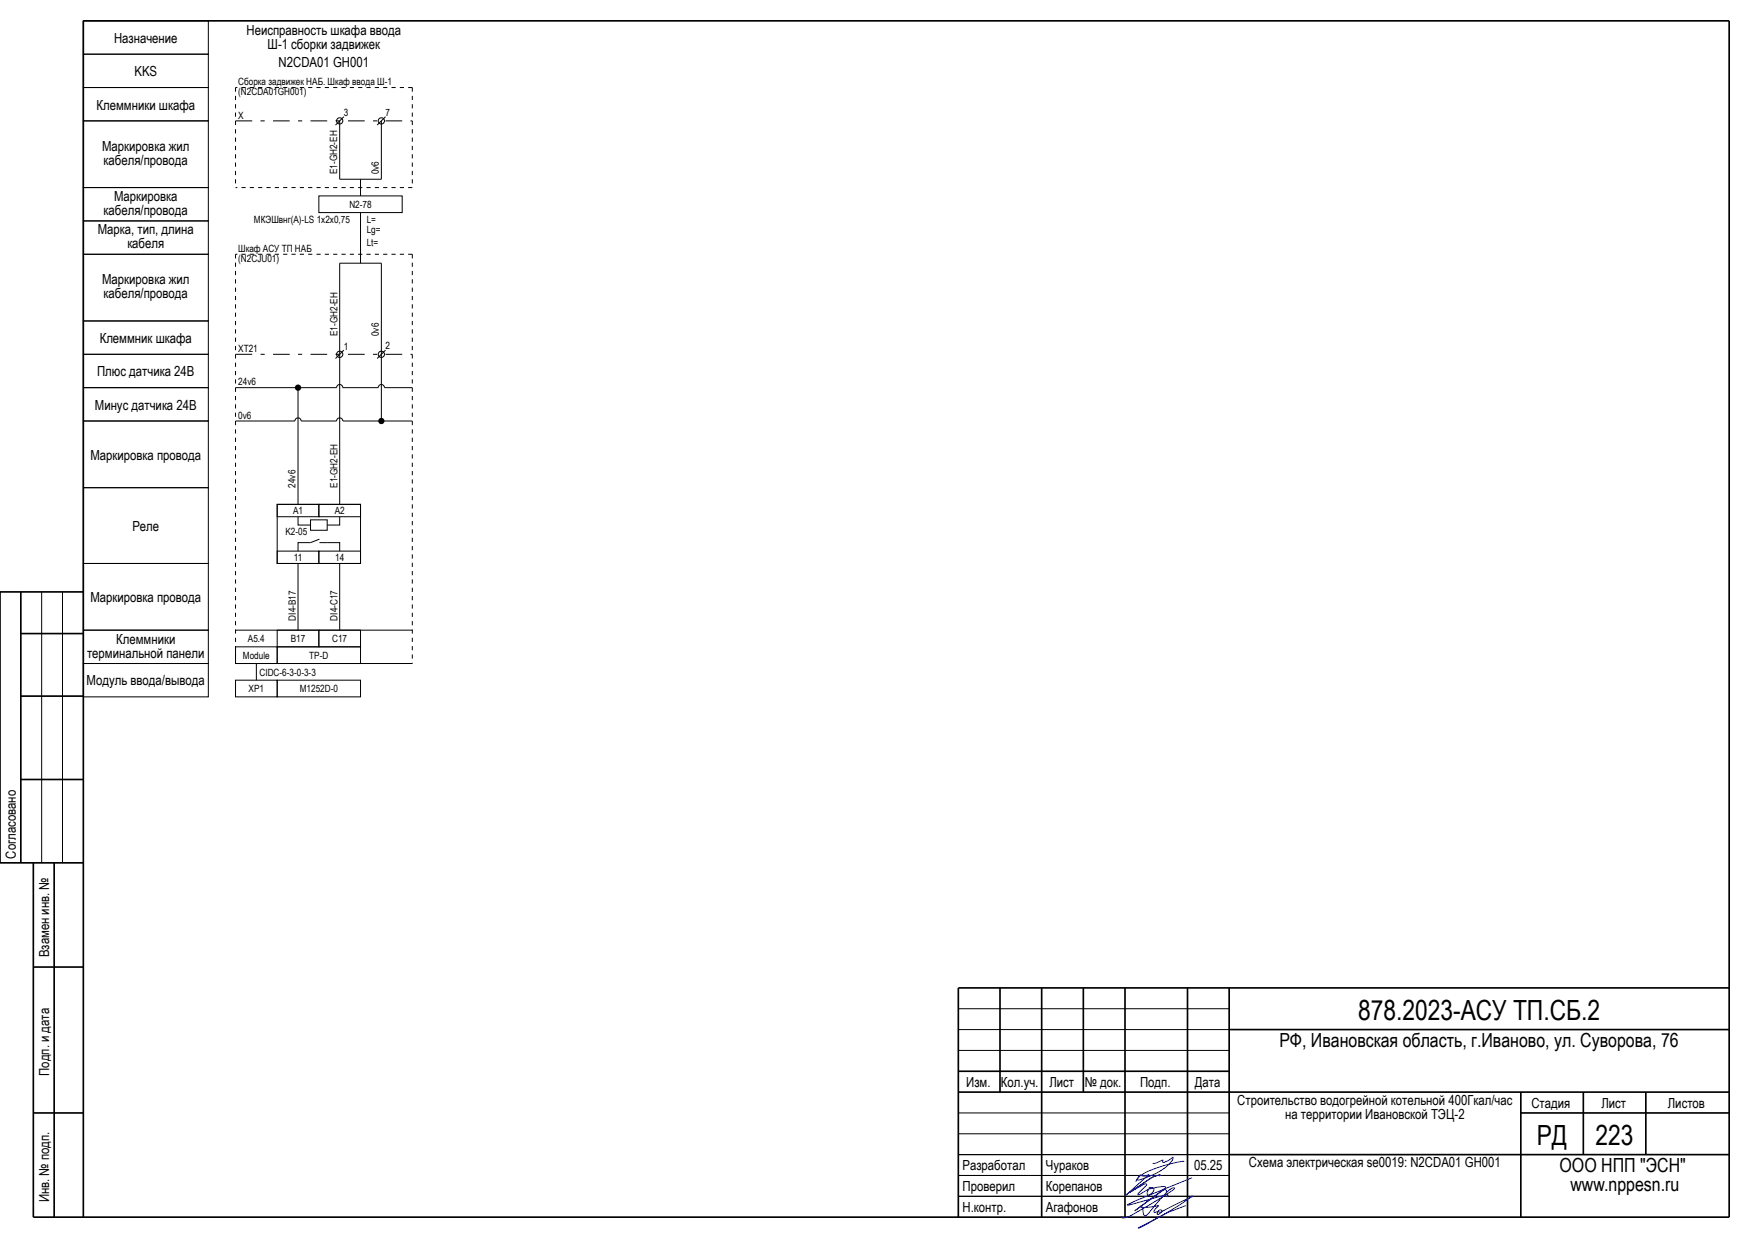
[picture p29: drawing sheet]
<svg xmlns="http://www.w3.org/2000/svg" width="420mm" height="297mm" viewBox="0 0 420 297" stroke-linecap="round" stroke-linejoin="round" font-family="sans-serif">
<defs><g id="words">
<g font-size="6.7">
<text x="325.9" y="244.6">878.2023-АСУ ТП.СБ.2</text>
<text x="368.8" y="274.7">РД</text>
<text x="382.9" y="274.6">223</text>
</g>
<g font-size="4.7">
<text x="307" y="251.1">РФ, Ивановская область, г.Иваново, ул. Суворова, 76</text>
<text x="374.3" y="281.1">ООО НПП &quot;ЭСН&quot;</text>
<text x="376.9" y="285.8">www.nppesn.ru</text>
</g>
<g font-size="3.3">
<text x="27.4" y="10.3">Назначение</text>
<text x="59.2" y="8.4">Неисправность шкафа ввода</text>
<text x="64.2" y="11.7">Ш-1 сборки задвижек</text>
<text x="66.9" y="16.1">N2CDA01 GH001</text>
<text x="32.3" y="18.3">KKS</text>
<text x="23.2" y="26.3">Клеммники шкафа</text>
<text x="24.5" y="36.2">Маркировка жил</text>
<text x="24.9" y="39.6">кабеля/провода</text>
<text x="24.9" y="51.6">кабеля/провода</text>
<text x="27.4" y="48.2">Маркировка</text>
<text x="23.5" y="56.2">Марка, тип, длина</text>
<text x="30.6" y="59.6">кабеля</text>
<text x="24.5" y="68.2">Маркировка жил</text>
<text x="24.9" y="71.6">кабеля/провода</text>
<text x="23.9" y="82.3">Клеммник шкафа</text>
<text x="23.3" y="90.3">Плюс датчика 24В</text>
<text x="22.8" y="98.3">Минус датчика 24В</text>
<text x="21.7" y="110.3">Маркировка провода</text>
<text x="31.8" y="127.3">Реле</text>
<text x="21.7" y="144.5">Маркировка провода</text>
<text x="27.9" y="154.4">Клеммники</text>
<text x="20.9" y="157.8">терминальной панели</text>
<text x="20.8" y="164.4">Модуль ввода/вывода</text>
<text x="3.8" y="206" transform="rotate(-90 3.8 206)">Согласовано</text>
<text x="11.8" y="229.7" transform="rotate(-90 11.8 229.7)">Взамен инв. №</text>
<text x="11.8" y="258.1" transform="rotate(-90 11.8 258.1)">Подп. и дата</text>
<text x="231.9" y="260.8">Изм.</text>
<text x="240.2" y="260.8">Кол.уч.</text>
<text x="251.8" y="260.8">Лист</text>
<text x="260.4" y="260.8">№ док.</text>
<text x="273.6" y="260.8">Подп.</text>
<text x="286.8" y="260.8">Дата</text>
<text x="296.9" y="265.1">Строительство водогрейной котельной 400Гкал/час</text>
<text x="308.4" y="268.4">на территории Ивановской ТЭЦ-2</text>
<text x="367.5" y="265.8">Стадия</text>
<text x="384.3" y="265.8">Лист</text>
<text x="400.3" y="265.8">Листов</text>
<text x="231" y="280.7">Разработал</text>
<text x="251" y="280.8">Чураков</text>
<text x="286.6" y="280.8">05.25</text>
<text x="299.7" y="280.1">Схема электрическая se0019: N2CDA01 GH001</text>
<text x="231" y="285.8">Проверил</text>
<text x="251" y="285.8">Корепанов</text>
<text x="11.8" y="288.5" transform="rotate(-90 11.8 288.5)">Инв. № подп.</text>
<text x="231" y="290.8">Н.контр.</text>
<text x="251" y="290.8">Агафонов</text>
</g>
<g font-size="2.4">
<text x="57.2" y="20.5">Сборка задвижек НАБ. Шкаф ввода Ш-1</text>
<text x="57.2" y="22.9">(N2CDA01GH001)</text>
<text x="57.2" y="28.5">X</text>
<text x="82.6" y="27.9">3</text>
<text x="92.6" y="27.8">7</text>
<text x="80.9" y="41.8" transform="rotate(-90 80.9 41.8)">E1-GH2-EH</text>
<text x="91" y="41.8" transform="rotate(-90 91 41.8)">0v6</text>
<text x="60.9" y="53.4">МКЭШвнг(А)-LS 1х2х0,75</text>
<text x="83.8" y="49.9">N2-78</text>
<text x="88" y="53.4">L=</text>
<text x="88" y="55.9">Lg=</text>
<text x="88" y="58.9">Lt=</text>
<text x="57.2" y="60.4">Шкаф АСУ ТП НАБ</text>
<text x="57.2" y="62.8">(N2CJU01)</text>
<text x="81" y="80.6" transform="rotate(-90 81 80.6)">E1-GH2-EH</text>
<text x="82.6" y="83.9">1</text>
<text x="91" y="80.6" transform="rotate(-90 91 80.6)">0v6</text>
<text x="92.6" y="83.8">2</text>
<text x="57.2" y="84.5">XT21</text>
<text x="57.2" y="92.4">24v6</text>
<text x="57.2" y="100.4">0v6</text>
<text x="71" y="117" transform="rotate(-90 71 117)">24v6</text>
<text x="81" y="117" transform="rotate(-90 81 117)">E1-GH2-EH</text>
<text x="70.3" y="123.4">A1</text>
<text x="80.3" y="123.4">A2</text>
<text x="68.5" y="128.4">K2-05</text>
<text x="70.5" y="134.6">11</text>
<text x="80.4" y="134.6">14</text>
<text x="71" y="148.9" transform="rotate(-90 71 148.9)">DI4-B17</text>
<text x="81" y="148.9" transform="rotate(-90 81 148.9)">DI4-C17</text>
<text x="59.5" y="154.1">A5.4</text>
<text x="69.8" y="154.1">B17</text>
<text x="79.7" y="154.1">C17</text>
<text x="58.3" y="158.1">Module</text>
<text x="74.2" y="158.1">TP-D</text>
<text x="59.7" y="166.1">XP1</text>
<text x="62.3" y="162.1">CIDC-6-3-0-3-3</text>
<text x="71.9" y="166.1">M1252D-0</text>
</g>
</g></defs>
<g fill="#000" stroke="#000" stroke-width=".24">
<path d="M80.5 30l2-2zM90.5 30l2-2zM81.5 43h10zM81.5 29v14zM86.5 43v4zM91.5 29v14zM81.5 63.1h10zM81.5 63.1v21.9zM86.5 51v12.1zM91.5 63.1v21.9zM56.5 93h24.3zM71.5 93.4v27.6z"/>
<path d="M80.5 86l2-2zM81.5 85v36zM82.3 93h8.5zM90.5 86l2-2zM91.5 85v15.6zM92.3 93h6.7zM56.5 101h14.3zM72.3 101h8.5zM82.3 101h16.7zM71.5 135.2v16zM81.5 135.2v16zM56.5 159.2h42.5z"/>
<path d="M56.5 151.2h42.5zM61.5 159.2v4zM10 142v65zM15 142v65zM230 252h65zM230 247h65zM230 242h65zM230 277h65zM230 272h65zM230 267h65zM230 287h65zM230 282h65z"/>
</g>
<g fill="#000" stroke="#000" stroke-width=".4">
<path d="M20 5h395zM5 152h15zM5 167h15zM5 187h15zM5 142v65zM8 207v85zM13 207v85zM8 232h12zM230 237h185zM230 257h65zM295 247h120zM8 267h12z"/>
<path d="M230 262h185zM240 237v25zM260 237v25zM295 277h120zM365 267h50zM380 262v15zM395 262v15zM8 292h407zM20 5v287zM230 237v55zM250 237v55zM270 237v55z"/>
<path d="M285 237v55zM295 237v55zM365 262v30zM415 5v287z"/>
</g>
<path d="M20 142h-20v65h20" fill="none" stroke="#000" stroke-width=".4"/>
<path d="M284.2 278.7l-.1-.1a26.7 26.7 0 0 0-10.8 3.7l-.4 .8a14 14 0 0 0 8.5-4.9l.1-.6-2.1 1.3a.32 .32 0 0 1-.4-.2 .32 .32 0 0 1 .1-.4l-1.5 .7-1 .1M284.6 289.2a74 74 0 0 0-11.4 5.4l1.9-.9 4.7-2.6 6.4-4.1-.1 .1-7.4 3.7h-.4a.34 .34 0 0 1-.1-.4 .34 .34 0 0 1 .5-.1 .34 .34 0 0 1 .1 .4 .74 .74 0 0 1-1.1 .5l.4-.6h-.2a.72 .72 0 0 1-1 .1l1-1.5a9.8 9.8 0 0 1-4.2 .3v-.2a.9 .9 0 0 1 .6 1.2l.1 .4a.57 .57 0 0 0 .2 .7 .57 .57 0 0 0 .8-.2l1.1-1.3a20.9 20.9 0 0 1 4.9-5.1h.4l.1 .1-3.4 2.4-5.3 3.1a6.1 6.1 0 0 1-3.9 1.6v-.4M286.1 282.5l-13.4 5.5-2.1 1.1 9.4-2.5a.25 .25 0 0 1 .3 .2 .25 .25 0 0 1-.3 .3l-.3-.5 .3-.5a.48 .48 0 0 0-.1-.6 .48 .48 0 0 0-.6-.1l-7 5.1 7.5-5.6-.2-.2-.3-.1-3.4 .6-.1-.1a.65 .65 0 0 1 1 0 .65 .65 0 0 1-.2 1l-.8 .6a.48 .48 0 0 1-.5-.3 .48 .48 0 0 1 .1-.6l.2-.5-2.2 1.3-.3-.1 2.1-2.3a.56 .56 0 0 0-.9 .1l-3.2 1.8 5.3-3.6 2-.6-2 .6-6.4 4.4 5.7-5.1a1.72 1.72 0 0 1-2 .1l-1.1 1.6" fill="none" stroke="#00f" stroke-width=".24"/>
<g fill="none" stroke="#000" stroke-width=".24">
<path d="M20 13h30v8h-30zM20 5h30v8h-30zM20 29h30v16h-30zM20 21h30v8h-30zM20 53h30v8h-30zM20 45h30v8h-30zM76.5 47h20v4h-20zM20 77h30v8h-30zM20 61h30v16h-30zM20 85h30v8h-30zM20 93h30v8h-30zM80.8 93a.75 .75 0 0 1 .7-.7 .75 .75 0 0 1 .8 .7"/>
<path d="M90.8 93a.75 .75 0 0 1 .7-.7 .75 .75 0 0 1 .8 .7M20 101h30v16h-30zM20 117h30v18.2h-30zM70.8 101a.75 .75 0 0 1 .7-.7 .75 .75 0 0 1 .8 .7M80.8 101a.75 .75 0 0 1 .7-.7 .75 .75 0 0 1 .8 .7M20 135.2h30v16h-30zM66.5 121h20v14.2h-20zM66.5 121h10v3h-10zM66.5 132.2h10v3h-10zM71.5 124v2h3M74.5 124.7h4v2.5h-4zM76.5 121h10v3h-10z"/>
<path d="M76.5 132.2h10v3h-10zM76.7 129.4l-2.2 .8h-3v2M76.7 130.2h4.8v2M81.5 124v2h-3M20 151.2h30v8h-30zM20 159.2h30v8h-30zM56.5 155.2h10v4h-10zM66.5 151.2h10v4h-10zM66.5 155.2h20v4h-20zM76.5 151.2h10v4h-10zM56.5 163.2h10v4h-10zM66.5 163.2h20v4h-20z"/>
<circle cx="81.5" cy="29" r=".75"/>
<circle cx="91.5" cy="29" r=".75"/>
<circle cx="81.5" cy="85" r=".75"/>
<circle cx="91.5" cy="85" r=".75"/>
</g>
<g fill="none" stroke="#000" stroke-width=".7" stroke-linecap="butt">
<circle cx="71.5" cy="93" r=".4"/>
<circle cx="91.5" cy="101" r=".4"/>
</g>
<path d="M56.5 29h42.5zM56.5 85h42.5z" fill="#000" stroke="#000" stroke-width=".24" stroke-dasharray="4 2 1 2" stroke-linecap="butt"/>
<path d="M56.5 21v24zM99 21v24zM56.5 21h42.5zM56.5 45h42.5zM56.5 61v98.2zM56.5 61h42.5zM99 61v98.2z" fill="#000" stroke="#000" stroke-width=".24" stroke-dasharray="1 1" stroke-linecap="butt"/>
<use href="#words"/>
</svg>
